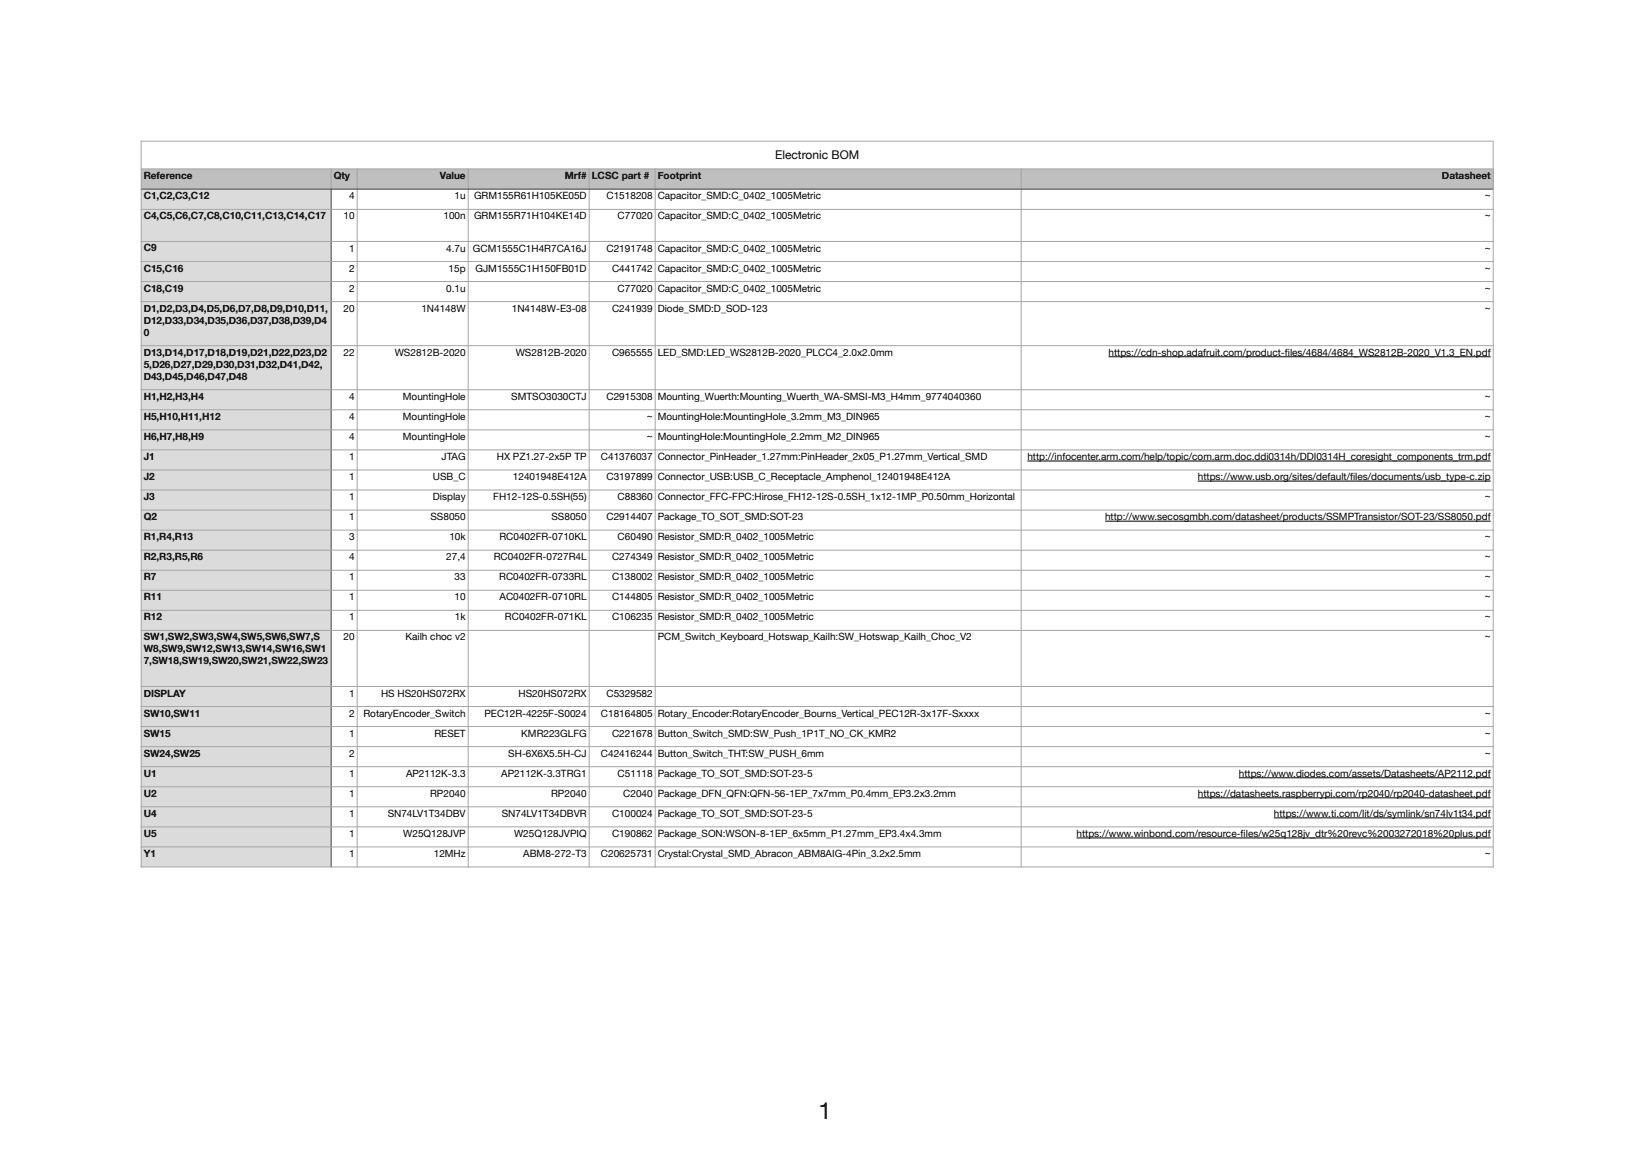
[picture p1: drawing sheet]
<svg xmlns="http://www.w3.org/2000/svg" width="582mm" height="412mm" viewBox="0 0 582 412" stroke-linecap="round" stroke-linejoin="round" font-family="sans-serif">
<defs><g id="words">
<text font-size="8.3" x="288.7" y="394.5">1</text>
<text font-size="4.2" x="273.4" y="56">Electronic BOM</text>
<g font-size="3.5">
<text x="50.7" y="63.1">Reference</text>
<text x="117.7" y="63.1">Qty</text>
<text x="155.2" y="63.1">Value</text>
<text x="199.3" y="63.1">Mrf#</text>
<text x="208.7" y="63.1">LCSC part #</text>
<text x="232" y="63.1">Footprint</text>
<text x="508.7" y="63.1">Datasheet</text>
<text x="50.7" y="70.2">C1,C2,C3,C12</text>
<text x="123.2" y="70.3">4</text>
<text x="160.4" y="70.3">1u</text>
<text x="167.2" y="70.3">GRM155R61H105KE05D</text>
<text x="214" y="70.3">C1518208</text>
<text x="232" y="70.3">Capacitor_SMD:C_0402_1005Metric</text>
<text x="523.8" y="70.3">~</text>
<text x="50.7" y="77.4">C4,C5,C6,C7,C8,C10,C11,C13,C14,C17</text>
<text x="121.2" y="77.4">10</text>
<text x="156.4" y="77.4">100n</text>
<text x="167.2" y="77.4">GRM155R71H104KE14D</text>
<text x="217.9" y="77.4">C77020</text>
<text x="232" y="77.4">Capacitor_SMD:C_0402_1005Metric</text>
<text x="523.8" y="77.4">~</text>
<text x="50.7" y="88.7">C9</text>
<text x="123.2" y="88.7">1</text>
<text x="157.4" y="88.7">4.7u</text>
<text x="166.8" y="88.7">GCM1555C1H4R7CA16J</text>
<text x="214" y="88.7">C2191748</text>
<text x="232" y="88.7">Capacitor_SMD:C_0402_1005Metric</text>
<text x="523.8" y="88.7">~</text>
<text x="50.7" y="95.8">C15,C16</text>
<text x="123.2" y="95.8">2</text>
<text x="158.3" y="95.8">15p</text>
<text x="167.8" y="95.8">GJM1555C1H150FB01D</text>
<text x="215.9" y="95.8">C441742</text>
<text x="232" y="95.8">Capacitor_SMD:C_0402_1005Metric</text>
<text x="523.8" y="95.8">~</text>
<text x="50.7" y="102.8">C18,C19</text>
<text x="123.2" y="102.9">2</text>
<text x="157.4" y="102.9">0.1u</text>
<text x="217.9" y="102.9">C77020</text>
<text x="232" y="102.9">Capacitor_SMD:C_0402_1005Metric</text>
<text x="523.8" y="102.9">~</text>
<text x="50.7" y="109.9">D1,D2,D3,D4,D5,D6,D7,D8,D9,D10,D11,</text>
<text x="121.2" y="109.9">20</text>
<text x="148.7" y="109.9">1N4148W</text>
<text x="180.6" y="109.9">1N4148W-E3-08</text>
<text x="215.9" y="109.9">C241939</text>
<text x="232" y="109.9">Diode_SMD:D_SOD-123</text>
<text x="523.8" y="109.9">~</text>
<text x="50.7" y="114.1">D12,D33,D34,D35,D36,D37,D38,D39,D4</text>
<text x="50.7" y="118.4">0</text>
<text x="50.7" y="125.5">D13,D14,D17,D18,D19,D21,D22,D23,D2</text>
<text x="121.2" y="125.5">22</text>
<text x="139.2" y="125.5">WS2812B-2020</text>
<text x="181.9" y="125.5">WS2812B-2020</text>
<text x="215.9" y="125.5">C965555</text>
<text x="232" y="125.5">LED_SMD:LED_WS2812B-2020_PLCC4_2.0x2.0mm</text>
<text x="391.1" y="125.5">https://cdn-shop.adafruit.com/product-fi les/4684/4684_WS2812B-2020_V1.3_EN.pdf</text>
<text x="50.7" y="129.7">5,D26,D27,D29,D30,D31,D32,D41,D42,</text>
<text x="50.7" y="133.9">D43,D45,D46,D47,D48</text>
<text x="50.7" y="141">H1,H2,H3,H4</text>
<text x="123.2" y="141">4</text>
<text x="142.1" y="141">MountingHole</text>
<text x="180.4" y="141">SMTSO3030CTJ</text>
<text x="214" y="141">C2915308</text>
<text x="232" y="141">Mounting_Wuerth:Mounting_Wuerth_WA-SMSI-M3_H4mm_9774040360</text>
<text x="523.8" y="141">~</text>
<text x="50.7" y="148.1">H5,H10,H11,H12</text>
<text x="123.2" y="148.1">4</text>
<text x="142.1" y="148.1">MountingHole</text>
<text x="228.1" y="148.1">~</text>
<text x="232" y="148.1">MountingHole:MountingHole_3.2mm_M3_DIN965</text>
<text x="523.8" y="148.1">~</text>
<text x="50.7" y="155.1">H6,H7,H8,H9</text>
<text x="123.2" y="155.2">4</text>
<text x="142.1" y="155.2">MountingHole</text>
<text x="228.1" y="155.2">~</text>
<text x="232" y="155.2">MountingHole:MountingHole_2.2mm_M2_DIN965</text>
<text x="523.8" y="155.2">~</text>
<text x="50.7" y="162.2">J1</text>
<text x="123.2" y="162.2">1</text>
<text x="155.8" y="162.2">JTAG</text>
<text x="175.3" y="162.2">HX PZ1.27-2x5P TP</text>
<text x="212" y="162.2">C41376037</text>
<text x="232" y="162.2">Connector_PinHeader_1.27mm:PinHeader_2x05_P1.27mm_Vertical_SMD</text>
<text x="362.4" y="162.2">http://infocenter.arm.com/help/topic/com.arm.doc.ddi0314h/DDI0314H_coresight_components_trm.pdf</text>
<text x="50.7" y="169.3">J2</text>
<text x="123.2" y="169.3">1</text>
<text x="152.7" y="169.3">USB_C</text>
<text x="180.9" y="169.3">12401948E412A</text>
<text x="214" y="169.3">C3197899</text>
<text x="232" y="169.3">Connector_USB:USB_C_Receptacle_Amphenol_12401948E412A</text>
<text x="422.6" y="169.3">https://www.usb.org/sites/default/fi les/documents/usb_type-c.zip</text>
<text x="50.7" y="176.4">J3</text>
<text x="123.2" y="176.4">1</text>
<text x="152.7" y="176.4">Display</text>
<text x="174" y="176.4">FH12-12S-0.5SH(55)</text>
<text x="217.9" y="176.4">C88360</text>
<text x="232" y="176.4">Connector_FFC-FPC:Hirose_FH12-12S-0.5SH_1x12-1MP_P0.50mm_Horizontal</text>
<text x="523.8" y="176.4">~</text>
<text x="50.7" y="183.4">Q2</text>
<text x="123.2" y="183.5">1</text>
<text x="151.9" y="183.5">SS8050</text>
<text x="194.5" y="183.5">SS8050</text>
<text x="214" y="183.5">C2914407</text>
<text x="232" y="183.5">Package_TO_SOT_SMD:SOT-23</text>
<text x="389.8" y="183.5">http://www.secosgmbh.com/datasheet/products/SSMPTransistor/SOT-23/SS8050.pdf</text>
<text x="50.7" y="190.5">R1,R4,R13</text>
<text x="123.2" y="190.5">3</text>
<text x="158.5" y="190.5">10k</text>
<text x="176.2" y="190.5">RC0402FR-0710KL</text>
<text x="217.9" y="190.5">C60490</text>
<text x="232" y="190.5">Resistor_SMD:R_0402_1005Metric</text>
<text x="523.8" y="190.5">~</text>
<text x="50.7" y="197.6">R2,R3,R5,R6</text>
<text x="123.2" y="197.6">4</text>
<text x="157.4" y="197.6">27,4</text>
<text x="174.2" y="197.6">RC0402FR-0727R4L</text>
<text x="215.9" y="197.6">C274349</text>
<text x="232" y="197.6">Resistor_SMD:R_0402_1005Metric</text>
<text x="523.8" y="197.6">~</text>
<text x="50.7" y="204.7">R7</text>
<text x="123.2" y="204.7">1</text>
<text x="160.4" y="204.7">33</text>
<text x="176.1" y="204.7">RC0402FR-0733RL</text>
<text x="215.9" y="204.7">C138002</text>
<text x="232" y="204.7">Resistor_SMD:R_0402_1005Metric</text>
<text x="523.8" y="204.7">~</text>
<text x="50.7" y="211.7">R11</text>
<text x="123.2" y="211.7">1</text>
<text x="160.4" y="211.7">10</text>
<text x="176.3" y="211.7">AC0402FR-0710RL</text>
<text x="215.9" y="211.7">C144805</text>
<text x="232" y="211.7">Resistor_SMD:R_0402_1005Metric</text>
<text x="523.8" y="211.7">~</text>
<text x="50.7" y="218.8">R12</text>
<text x="123.2" y="218.8">1</text>
<text x="160.5" y="218.8">1k</text>
<text x="178.1" y="218.8">RC0402FR-071KL</text>
<text x="215.9" y="218.8">C106235</text>
<text x="232" y="218.8">Resistor_SMD:R_0402_1005Metric</text>
<text x="523.8" y="218.8">~</text>
<text x="50.7" y="225.9">SW1,SW2,SW3,SW4,SW5,SW6,SW7,S</text>
<text x="121.2" y="225.9">20</text>
<text x="143" y="225.9">Kailh choc v2</text>
<text x="232" y="225.9">PCM_Switch_Keyboard_Hotswap_Kailh:SW_Hotswap_Kailh_Choc_V2</text>
<text x="523.8" y="225.9">~</text>
<text x="50.7" y="230.1">W8,SW9,SW12,SW13,SW14,SW16,SW1</text>
<text x="50.7" y="234.3">7,SW18,SW19,SW20,SW21,SW22,SW23</text>
<text x="50.7" y="245.6">DISPLAY</text>
<text x="123.2" y="245.7">1</text>
<text x="134.4" y="245.7">HS HS20HS072RX</text>
<text x="182.9" y="245.7">HS20HS072RX</text>
<text x="214" y="245.7">C5329582</text>
<text x="50.7" y="252.7">SW10,SW11</text>
<text x="123.2" y="252.7">2</text>
<text x="128.2" y="252.7">RotaryEncoder_Switch</text>
<text x="170.9" y="252.7">PEC12R-4225F-S0024</text>
<text x="212" y="252.7">C18164805</text>
<text x="232" y="252.7">Rotary_Encoder:RotaryEncoder_Bourns_Vertical_PEC12R-3x17F-Sxxxx</text>
<text x="523.8" y="252.7">~</text>
<text x="50.7" y="259.8">SW15</text>
<text x="123.2" y="259.8">1</text>
<text x="153.2" y="259.8">RESET</text>
<text x="183.9" y="259.8">KMR223GLFG</text>
<text x="215.9" y="259.8">C221678</text>
<text x="232" y="259.8">Button_Switch_SMD:SW_Push_1P1T_NO_CK_KMR2</text>
<text x="523.8" y="259.8">~</text>
<text x="50.7" y="266.9">SW24,SW25</text>
<text x="123.2" y="266.9">2</text>
<text x="179.3" y="266.9">SH-6X6X5.5H-CJ</text>
<text x="212" y="266.9">C42416244</text>
<text x="232" y="266.9">Button_Switch_THT:SW_PUSH_6mm</text>
<text x="523.8" y="266.9">~</text>
<text x="50.7" y="273.9">U1</text>
<text x="123.2" y="274">1</text>
<text x="143.2" y="274">AP2112K-3.3</text>
<text x="176.8" y="274">AP2112K-3.3TRG1</text>
<text x="217.9" y="274">C51118</text>
<text x="232" y="274">Package_TO_SOT_SMD:SOT-23-5</text>
<text x="437" y="274">https://www.diodes.com/assets/Datasheets/AP2112.pdf</text>
<text x="50.7" y="281">U2</text>
<text x="123.2" y="281">1</text>
<text x="151.7" y="281">RP2040</text>
<text x="194.4" y="281">RP2040</text>
<text x="219.9" y="281">C2040</text>
<text x="232" y="281">Package_DFN_QFN:QFN-56-1EP_7x7mm_P0.4mm_EP3.2x3.2mm</text>
<text x="422.6" y="281">https://datasheets.raspberrypi.com/rp2040/rp2040-datasheet.pdf</text>
<text x="50.7" y="288.1">U4</text>
<text x="123.2" y="288.1">1</text>
<text x="136.8" y="288.1">SN74LV1T34DBV</text>
<text x="177" y="288.1">SN74LV1T34DBVR</text>
<text x="215.9" y="288.1">C100024</text>
<text x="232" y="288.1">Package_TO_SOT_SMD:SOT-23-5</text>
<text x="449.4" y="288.1">https://www.ti.com/lit/ds/symlink/sn74lv1t34.pdf</text>
<text x="50.7" y="295.2">U5</text>
<text x="123.2" y="295.2">1</text>
<text x="142.3" y="295.2">W25Q128JVP</text>
<text x="181.3" y="295.2">W25Q128JVPIQ</text>
<text x="215.9" y="295.2">C190862</text>
<text x="232" y="295.2">Package_SON:WSON-8-1EP_6x5mm_P1.27mm_EP3.4x4.3mm</text>
<text x="379.8" y="295.2">https://www.winbond.com/resource-fi les/w25q128jv_dtr%20revc%2003272018%20plus.pdf</text>
<text x="50.7" y="302.2">Y1</text>
<text x="123.2" y="302.2">1</text>
<text x="153" y="302.2">12MHz</text>
<text x="184.6" y="302.2">ABM8-272-T3</text>
<text x="212" y="302.2">C20625731</text>
<text x="232" y="302.2">Crystal:Crystal_SMD_Abracon_ABM8AIG-4Pin_3.2x2.5mm</text>
<text x="523.8" y="302.2">~</text>
</g>
</g></defs>
<g fill="#bdc0bf">
<path d="M49.8 59.6h67v7.1h-67z"/>
<path d="M116.8 59.6h9.2v7.1h-9.2z"/>
<path d="M126 59.6h39.2v7.1h-39.2z"/>
<path d="M165.2 59.6h42.6v7.1h-42.6z"/>
<path d="M207.8 59.6h23.3v7.1h-23.3z"/>
<path d="M231.1 59.6h129.1v7.1h-129.1z"/>
<path d="M360.2 59.6h166.6v7.1h-166.6z"/>
</g>
<path d="M49.8 66.7h67v7.1h-67z" fill="#dbdbdb"/>
<g fill="#fff">
<path d="M116.8 66.7h9.2v7.1h-9.2z"/>
<path d="M126 66.7h39.2v7.1h-39.2z"/>
<path d="M165.2 66.7h42.6v7.1h-42.6z"/>
<path d="M207.8 66.7h23.3v7.1h-23.3z"/>
<path d="M231.1 66.7h129.1v7.1h-129.1z"/>
<path d="M360.2 66.7h166.6v7.1h-166.6z"/>
</g>
<path d="M49.8 73.8h67v11.4h-67z" fill="#dbdbdb"/>
<g fill="#fff">
<path d="M116.8 73.8h9.2v11.4h-9.2z"/>
<path d="M126 73.8h39.2v11.4h-39.2z"/>
<path d="M165.2 73.8h42.6v11.4h-42.6z"/>
<path d="M207.8 73.8h23.3v11.4h-23.3z"/>
<path d="M231.1 73.8h129.1v11.4h-129.1z"/>
<path d="M360.2 73.8h166.6v11.4h-166.6z"/>
</g>
<path d="M49.8 85.2h67v7h-67z" fill="#dbdbdb"/>
<g fill="#fff">
<path d="M116.8 85.2h9.2v7h-9.2z"/>
<path d="M126 85.2h39.2v7h-39.2z"/>
<path d="M165.2 85.2h42.6v7h-42.6z"/>
<path d="M207.8 85.2h23.3v7h-23.3z"/>
<path d="M231.1 85.2h129.1v7h-129.1z"/>
<path d="M360.2 85.2h166.6v7h-166.6z"/>
</g>
<path d="M49.8 92.2h67v7.1h-67z" fill="#dbdbdb"/>
<g fill="#fff">
<path d="M116.8 92.2h9.2v7.1h-9.2z"/>
<path d="M126 92.2h39.2v7.1h-39.2z"/>
<path d="M165.2 92.2h42.6v7.1h-42.6z"/>
<path d="M207.8 92.2h23.3v7.1h-23.3z"/>
<path d="M231.1 92.2h129.1v7.1h-129.1z"/>
<path d="M360.2 92.2h166.6v7.1h-166.6z"/>
</g>
<path d="M49.8 99.3h67v7.1h-67z" fill="#dbdbdb"/>
<g fill="#fff">
<path d="M116.8 99.3h9.2v7.1h-9.2z"/>
<path d="M126 99.3h39.2v7.1h-39.2z"/>
<path d="M165.2 99.3h42.6v7.1h-42.6z"/>
<path d="M207.8 99.3h23.3v7.1h-23.3z"/>
<path d="M231.1 99.3h129.1v7.1h-129.1z"/>
<path d="M360.2 99.3h166.6v7.1h-166.6z"/>
</g>
<path d="M49.8 106.4h67v15.5h-67z" fill="#dbdbdb"/>
<g fill="#fff">
<path d="M116.8 106.4h9.2v15.5h-9.2z"/>
<path d="M126 106.4h39.2v15.5h-39.2z"/>
<path d="M165.2 106.4h42.6v15.5h-42.6z"/>
<path d="M207.8 106.4h23.3v15.5h-23.3z"/>
<path d="M231.1 106.4h129.1v15.5h-129.1z"/>
<path d="M360.2 106.4h166.6v15.5h-166.6z"/>
</g>
<path d="M49.8 121.9h67v15.6h-67z" fill="#dbdbdb"/>
<g fill="#fff">
<path d="M116.8 121.9h9.2v15.6h-9.2z"/>
<path d="M126 121.9h39.2v15.6h-39.2z"/>
<path d="M165.2 121.9h42.6v15.6h-42.6z"/>
<path d="M207.8 121.9h23.3v15.6h-23.3z"/>
<path d="M231.1 121.9h129.1v15.6h-129.1z"/>
<path d="M360.2 121.9h166.6v15.6h-166.6z"/>
</g>
<path d="M49.8 137.5h67v7h-67z" fill="#dbdbdb"/>
<g fill="#fff">
<path d="M116.8 137.5h9.2v7h-9.2z"/>
<path d="M126 137.5h39.2v7h-39.2z"/>
<path d="M165.2 137.5h42.6v7h-42.6z"/>
<path d="M207.8 137.5h23.3v7h-23.3z"/>
<path d="M231.1 137.5h129.1v7h-129.1z"/>
<path d="M360.2 137.5h166.6v7h-166.6z"/>
</g>
<path d="M49.8 144.5h67v7.1h-67z" fill="#dbdbdb"/>
<g fill="#fff">
<path d="M116.8 144.5h9.2v7.1h-9.2z"/>
<path d="M126 144.5h39.2v7.1h-39.2z"/>
<path d="M165.2 144.5h42.6v7.1h-42.6z"/>
<path d="M207.8 144.5h23.3v7.1h-23.3z"/>
<path d="M231.1 144.5h129.1v7.1h-129.1z"/>
<path d="M360.2 144.5h166.6v7.1h-166.6z"/>
</g>
<path d="M49.8 151.6h67v7.1h-67z" fill="#dbdbdb"/>
<g fill="#fff">
<path d="M116.8 151.6h9.2v7.1h-9.2z"/>
<path d="M126 151.6h39.2v7.1h-39.2z"/>
<path d="M165.2 151.6h42.6v7.1h-42.6z"/>
<path d="M207.8 151.6h23.3v7.1h-23.3z"/>
<path d="M231.1 151.6h129.1v7.1h-129.1z"/>
<path d="M360.2 151.6h166.6v7.1h-166.6z"/>
</g>
<path d="M49.8 158.7h67v7h-67z" fill="#dbdbdb"/>
<g fill="#fff">
<path d="M116.8 158.7h9.2v7h-9.2z"/>
<path d="M126 158.7h39.2v7h-39.2z"/>
<path d="M165.2 158.7h42.6v7h-42.6z"/>
<path d="M207.8 158.7h23.3v7h-23.3z"/>
<path d="M231.1 158.7h129.1v7h-129.1z"/>
<path d="M360.2 158.7h166.6v7h-166.6z"/>
</g>
<path d="M49.8 165.7h67v7.1h-67z" fill="#dbdbdb"/>
<g fill="#fff">
<path d="M116.8 165.7h9.2v7.1h-9.2z"/>
<path d="M126 165.7h39.2v7.1h-39.2z"/>
<path d="M165.2 165.7h42.6v7.1h-42.6z"/>
<path d="M207.8 165.7h23.3v7.1h-23.3z"/>
<path d="M231.1 165.7h129.1v7.1h-129.1z"/>
<path d="M360.2 165.7h166.6v7.1h-166.6z"/>
</g>
<path d="M49.8 172.8h67v7.1h-67z" fill="#dbdbdb"/>
<g fill="#fff">
<path d="M116.8 172.8h9.2v7.1h-9.2z"/>
<path d="M126 172.8h39.2v7.1h-39.2z"/>
<path d="M165.2 172.8h42.6v7.1h-42.6z"/>
<path d="M207.8 172.8h23.3v7.1h-23.3z"/>
<path d="M231.1 172.8h129.1v7.1h-129.1z"/>
<path d="M360.2 172.8h166.6v7.1h-166.6z"/>
</g>
<path d="M49.8 179.9h67v7.1h-67z" fill="#dbdbdb"/>
<g fill="#fff">
<path d="M116.8 179.9h9.2v7.1h-9.2z"/>
<path d="M126 179.9h39.2v7.1h-39.2z"/>
<path d="M165.2 179.9h42.6v7.1h-42.6z"/>
<path d="M207.8 179.9h23.3v7.1h-23.3z"/>
<path d="M231.1 179.9h129.1v7.1h-129.1z"/>
<path d="M360.2 179.9h166.6v7.1h-166.6z"/>
</g>
<path d="M49.8 187h67v7h-67z" fill="#dbdbdb"/>
<g fill="#fff">
<path d="M116.8 187h9.2v7h-9.2z"/>
<path d="M126 187h39.2v7h-39.2z"/>
<path d="M165.2 187h42.6v7h-42.6z"/>
<path d="M207.8 187h23.3v7h-23.3z"/>
<path d="M231.1 187h129.1v7h-129.1z"/>
<path d="M360.2 187h166.6v7h-166.6z"/>
</g>
<path d="M49.8 194h67v7.1h-67z" fill="#dbdbdb"/>
<g fill="#fff">
<path d="M116.8 194h9.2v7.1h-9.2z"/>
<path d="M126 194h39.2v7.1h-39.2z"/>
<path d="M165.2 194h42.6v7.1h-42.6z"/>
<path d="M207.8 194h23.3v7.1h-23.3z"/>
<path d="M231.1 194h129.1v7.1h-129.1z"/>
<path d="M360.2 194h166.6v7.1h-166.6z"/>
</g>
<path d="M49.8 201.1h67v7.1h-67z" fill="#dbdbdb"/>
<g fill="#fff">
<path d="M116.8 201.1h9.2v7.1h-9.2z"/>
<path d="M126 201.1h39.2v7.1h-39.2z"/>
<path d="M165.2 201.1h42.6v7.1h-42.6z"/>
<path d="M207.8 201.1h23.3v7.1h-23.3z"/>
<path d="M231.1 201.1h129.1v7.1h-129.1z"/>
<path d="M360.2 201.1h166.6v7.1h-166.6z"/>
</g>
<path d="M49.8 208.2h67v7.1h-67z" fill="#dbdbdb"/>
<g fill="#fff">
<path d="M116.8 208.2h9.2v7.1h-9.2z"/>
<path d="M126 208.2h39.2v7.1h-39.2z"/>
<path d="M165.2 208.2h42.6v7.1h-42.6z"/>
<path d="M207.8 208.2h23.3v7.1h-23.3z"/>
<path d="M231.1 208.2h129.1v7.1h-129.1z"/>
<path d="M360.2 208.2h166.6v7.1h-166.6z"/>
</g>
<path d="M49.8 215.3h67v7h-67z" fill="#dbdbdb"/>
<g fill="#fff">
<path d="M116.8 215.3h9.2v7h-9.2z"/>
<path d="M126 215.3h39.2v7h-39.2z"/>
<path d="M165.2 215.3h42.6v7h-42.6z"/>
<path d="M207.8 215.3h23.3v7h-23.3z"/>
<path d="M231.1 215.3h129.1v7h-129.1z"/>
<path d="M360.2 215.3h166.6v7h-166.6z"/>
</g>
<path d="M49.8 222.3h67v19.8h-67z" fill="#dbdbdb"/>
<g fill="#fff">
<path d="M116.8 222.3h9.2v19.8h-9.2z"/>
<path d="M126 222.3h39.2v19.8h-39.2z"/>
<path d="M165.2 222.3h42.6v19.8h-42.6z"/>
<path d="M207.8 222.3h23.3v19.8h-23.3z"/>
<path d="M231.1 222.3h129.1v19.8h-129.1z"/>
<path d="M360.2 222.3h166.6v19.8h-166.6z"/>
</g>
<path d="M49.8 242.1h67v7.1h-67z" fill="#dbdbdb"/>
<g fill="#fff">
<path d="M116.8 242.1h9.2v7.1h-9.2z"/>
<path d="M126 242.1h39.2v7.1h-39.2z"/>
<path d="M165.2 242.1h42.6v7.1h-42.6z"/>
<path d="M207.8 242.1h23.3v7.1h-23.3z"/>
<path d="M231.1 242.1h129.1v7.1h-129.1z"/>
<path d="M360.2 242.1h166.6v7.1h-166.6z"/>
</g>
<path d="M49.8 249.2h67v7h-67z" fill="#dbdbdb"/>
<g fill="#fff">
<path d="M116.8 249.2h9.2v7h-9.2z"/>
<path d="M126 249.2h39.2v7h-39.2z"/>
<path d="M165.2 249.2h42.6v7h-42.6z"/>
<path d="M207.8 249.2h23.3v7h-23.3z"/>
<path d="M231.1 249.2h129.1v7h-129.1z"/>
<path d="M360.2 249.2h166.6v7h-166.6z"/>
</g>
<path d="M49.8 256.2h67v7.1h-67z" fill="#dbdbdb"/>
<g fill="#fff">
<path d="M116.8 256.2h9.2v7.1h-9.2z"/>
<path d="M126 256.2h39.2v7.1h-39.2z"/>
<path d="M165.2 256.2h42.6v7.1h-42.6z"/>
<path d="M207.8 256.2h23.3v7.1h-23.3z"/>
<path d="M231.1 256.2h129.1v7.1h-129.1z"/>
<path d="M360.2 256.2h166.6v7.1h-166.6z"/>
</g>
<path d="M49.8 263.3h67v7.1h-67z" fill="#dbdbdb"/>
<g fill="#fff">
<path d="M116.8 263.3h9.2v7.1h-9.2z"/>
<path d="M126 263.3h39.2v7.1h-39.2z"/>
<path d="M165.2 263.3h42.6v7.1h-42.6z"/>
<path d="M207.8 263.3h23.3v7.1h-23.3z"/>
<path d="M231.1 263.3h129.1v7.1h-129.1z"/>
<path d="M360.2 263.3h166.6v7.1h-166.6z"/>
</g>
<path d="M49.8 270.4h67v7.1h-67z" fill="#dbdbdb"/>
<g fill="#fff">
<path d="M116.8 270.4h9.2v7.1h-9.2z"/>
<path d="M126 270.4h39.2v7.1h-39.2z"/>
<path d="M165.2 270.4h42.6v7.1h-42.6z"/>
<path d="M207.8 270.4h23.3v7.1h-23.3z"/>
<path d="M231.1 270.4h129.1v7.1h-129.1z"/>
<path d="M360.2 270.4h166.6v7.1h-166.6z"/>
</g>
<path d="M49.8 277.5h67v7h-67z" fill="#dbdbdb"/>
<g fill="#fff">
<path d="M116.8 277.5h9.2v7h-9.2z"/>
<path d="M126 277.5h39.2v7h-39.2z"/>
<path d="M165.2 277.5h42.6v7h-42.6z"/>
<path d="M207.8 277.5h23.3v7h-23.3z"/>
<path d="M231.1 277.5h129.1v7h-129.1z"/>
<path d="M360.2 277.5h166.6v7h-166.6z"/>
</g>
<path d="M49.8 284.5h67v7.1h-67z" fill="#dbdbdb"/>
<g fill="#fff">
<path d="M116.8 284.5h9.2v7.1h-9.2z"/>
<path d="M126 284.5h39.2v7.1h-39.2z"/>
<path d="M165.2 284.5h42.6v7.1h-42.6z"/>
<path d="M207.8 284.5h23.3v7.1h-23.3z"/>
<path d="M231.1 284.5h129.1v7.1h-129.1z"/>
<path d="M360.2 284.5h166.6v7.1h-166.6z"/>
</g>
<path d="M49.8 291.6h67v7.1h-67z" fill="#dbdbdb"/>
<g fill="#fff">
<path d="M116.8 291.6h9.2v7.1h-9.2z"/>
<path d="M126 291.6h39.2v7.1h-39.2z"/>
<path d="M165.2 291.6h42.6v7.1h-42.6z"/>
<path d="M207.8 291.6h23.3v7.1h-23.3z"/>
<path d="M231.1 291.6h129.1v7.1h-129.1z"/>
<path d="M360.2 291.6h166.6v7.1h-166.6z"/>
</g>
<path d="M49.8 298.7h67v7.1h-67z" fill="#dbdbdb"/>
<g fill="#fff">
<path d="M116.8 298.7h9.2v7.1h-9.2z"/>
<path d="M126 298.7h39.2v7.1h-39.2z"/>
<path d="M165.2 298.7h42.6v7.1h-42.6z"/>
<path d="M207.8 298.7h23.3v7.1h-23.3z"/>
<path d="M231.1 298.7h129.1v7.1h-129.1z"/>
<path d="M360.2 298.7h166.6v7.1h-166.6z"/>
</g>
<path d="M391.1 125.8h134.8M362.4 162.6h163.5M422.6 169.7h103.3M389.8 183.8h136.1M437 274.3h88.9M379.8 295.5h146.1M422.6 281.4h103.3M449.4 288.5h76.5" fill="none" stroke="#000" stroke-width=".35"/>
<g fill="none" stroke="#a5a5a5" stroke-width=".35">
<path d="M49.6 59.6h477.3M49.8 59.6v246.3M116.8 59.4v7.3M126 59.4v246.5M165.2 59.4v246.5M207.8 59.4v246.5M231.1 59.4v246.5M360.2 59.4v246.5M526.8 59.6v246.3M49.6 73.8h477.3M49.6 85.2h477.3M49.6 92.2h477.3"/>
<path d="M49.6 99.3h477.3M49.6 106.4h477.3M49.6 121.9h477.3M49.6 137.5h477.3M49.6 144.5h477.3M49.6 151.6h477.3M49.6 158.7h477.3M49.6 165.7h477.3M49.6 172.8h477.3M49.6 179.9h477.3M49.6 187h477.3M49.6 194h477.3"/>
<path d="M49.6 201.1h477.3M49.6 208.2h477.3M49.6 215.3h477.3M49.6 222.3h477.3M49.6 242.1h477.3M49.6 249.2h477.3M49.6 256.2h477.3M49.6 263.3h477.3M49.6 270.4h477.3M49.6 277.5h477.3M49.6 284.5h477.3M49.6 291.6h477.3"/>
<path d="M49.6 298.7h477.3M49.6 305.8h477.3"/>
</g>
<path d="M49.6 66.7h477.3M116.8 66.7v239.2" fill="none" stroke="#3f3f3f" stroke-width=".35"/>
<path d="M49.6 49.8h477.3M49.8 49.6v10M526.8 49.6v10" fill="none" stroke="#aaa" stroke-width=".35"/>
<use href="#words"/>
</svg>
